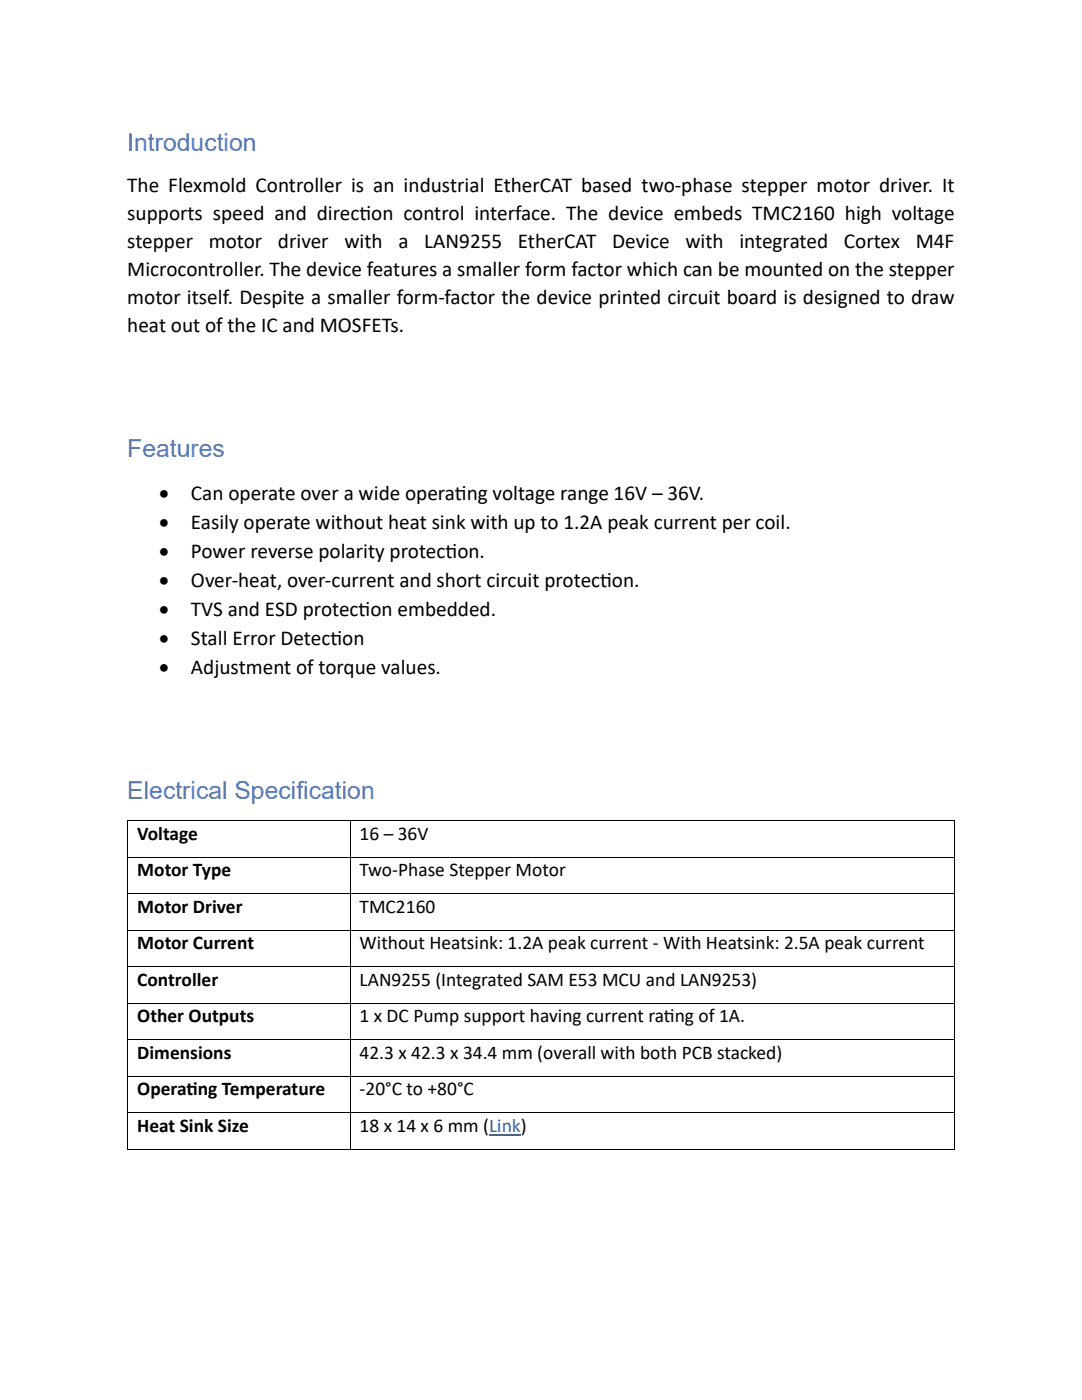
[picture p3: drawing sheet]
<svg xmlns="http://www.w3.org/2000/svg" width="216mm" height="279mm" viewBox="0 0 216 279" stroke-linecap="round" stroke-linejoin="round" font-family="sans-serif">
<defs><g id="words">
<g font-size="4.9" fill="#4472c4">
<text x="25.4" y="30">Introduction</text>
<text x="25.4" y="91.2">Features</text>
<text x="25.4" y="159.4">Electrical Specification</text>
</g>
<g font-size="4.2">
<text x="25.4" y="38.4">The Flexmold Controller is an industrial EtherCAT based two-phase stepper motor driver. It</text>
<text x="25.4" y="43.9">supports speed and direct</text>
<text x="71.7" y="43.9">ion control interface. The device embeds TMC2160 high voltage</text>
<text x="25.4" y="49.5">stepper</text>
<text x="41.7" y="49.5">motor</text>
<text x="55.5" y="49.5">driver</text>
<text x="68.7" y="49.5">with</text>
<text x="79.5" y="49.5">a</text>
<text x="84.7" y="49.5">LAN9255</text>
<text x="103.3" y="49.5">EtherCAT</text>
<text x="122.2" y="49.5">Device</text>
<text x="136.8" y="49.5">with</text>
<text x="147.5" y="49.5">integrated</text>
<text x="168.4" y="49.5">Cortex</text>
<text x="182.7" y="49.5">M4F</text>
<text x="25.4" y="55.1">Microcontroller. The device features a smaller form factor which can be mounted on the stepper</text>
<text x="25.4" y="60.7">motor itself. Despite a smaller form-factor the device printed circuit board is designed to draw</text>
<text x="25.4" y="66.3">heat out of the IC and MOSFETs.</text>
<text x="31.7" y="99.7">•</text>
<text x="38.1" y="99.7">Can operate over a wide operat</text>
<text x="90.8" y="99.7">ing voltage range 16V – 36V.</text>
<text x="31.7" y="105.5">•</text>
<text x="38.1" y="105.5">Easily operate without heat sink with up to 1.2A peak current per coil.</text>
<text x="31.7" y="111.3">•</text>
<text x="38.1" y="111.3">Power reverse polarity protect</text>
<text x="88.9" y="111.3">ion.</text>
<text x="31.7" y="117.1">•</text>
<text x="38.1" y="117.1">Over-heat, over-current and short circuit protect</text>
<text x="119.8" y="117.1">ion.</text>
<text x="31.7" y="122.9">•</text>
<text x="38.1" y="122.9">TVS and ESD protect</text>
<text x="71.6" y="122.9">ion embedded.</text>
<text x="31.7" y="128.7">•</text>
<text x="38.1" y="128.7">Stall Error Detect</text>
<text x="65.9" y="128.7">ion</text>
<text x="31.7" y="134.5">•</text>
<text x="38.1" y="134.5">Adjustment of torque values.</text>
</g>
<g font-size="3.9">
<text x="27.4" y="167.6">Voltage</text>
<text x="71.8" y="167.6">16 – 36V</text>
<text x="27.4" y="174.9">Motor Type</text>
<text x="71.8" y="174.9">Two-Phase Stepper Motor</text>
<text x="27.4" y="182.2">Motor Driver</text>
<text x="71.8" y="182.2">TMC2160</text>
<text x="27.4" y="189.5">Motor Current</text>
<text x="71.8" y="189.5">Without Heatsink: 1.2A peak current - With Heatsink: 2.5A peak current</text>
<text x="27.4" y="196.7">Controller</text>
<text x="71.8" y="196.7">LAN9255 (Integrated SAM E53 MCU and LAN9253)</text>
<text x="27.4" y="204">Other Outputs</text>
<text x="71.8" y="204">1 x DC Pump support having current rat</text>
<text x="132.5" y="204">ing of 1A.</text>
<text x="27.4" y="211.3">Dimensions</text>
<text x="71.8" y="211.3">42.3 x 42.3 x 34.4 mm (overall with both PCB stacked)</text>
<text x="27.4" y="218.6">Operat</text>
<text x="37.2" y="218.6">ing Temperature</text>
<text x="71.8" y="218.6">-20°C to +80°C</text>
<text x="27.4" y="225.9">Heat Sink Size</text>
<text x="71.8" y="225.9">18 x 14 x 6 mm (Link)</text>
</g>
</g></defs>
<g fill="#000">
<path d="M25.4 163.7h.2v.2h-.2z" fill-rule="evenodd"/>
<path d="M25.4 163.7h.2v.2h-.2z" fill-rule="evenodd"/>
<path d="M25.4 171h.2v.2h-.2z" fill-rule="evenodd"/>
<path d="M25.4 178.3h.2v.1h-.2z" fill-rule="evenodd"/>
<path d="M69.8 163.7h.1v.2h-.1z" fill-rule="evenodd"/>
<path d="M69.8 171h.1v.2h-.1z" fill-rule="evenodd"/>
<path d="M69.8 178.3h.1v.1h-.1z" fill-rule="evenodd"/>
<path d="M190.4 163.7h.1v.2h-.1z" fill-rule="evenodd"/>
<path d="M190.4 163.7h.1v.2h-.1z" fill-rule="evenodd"/>
<path d="M190.4 171h.1v.2h-.1z" fill-rule="evenodd"/>
<path d="M190.4 178.3h.1v.1h-.1z" fill-rule="evenodd"/>
<path d="M25.4 185.6h.2v.1h-.2z" fill-rule="evenodd"/>
<path d="M25.4 192.8h.2v.2h-.2z" fill-rule="evenodd"/>
<path d="M69.8 185.6h.1v.1h-.1z" fill-rule="evenodd"/>
<path d="M69.8 192.8h.1v.2h-.1z" fill-rule="evenodd"/>
<path d="M190.4 185.6h.1v.1h-.1z" fill-rule="evenodd"/>
<path d="M190.4 192.8h.1v.2h-.1z" fill-rule="evenodd"/>
<path d="M25.4 200.1h.2v.2h-.2z" fill-rule="evenodd"/>
<path d="M25.4 207.4h.2v.2h-.2z" fill-rule="evenodd"/>
<path d="M25.4 214.7h.2v.2h-.2z" fill-rule="evenodd"/>
<path d="M69.8 200.1h.1v.2h-.1z" fill-rule="evenodd"/>
<path d="M69.8 207.4h.1v.2h-.1z" fill-rule="evenodd"/>
<path d="M69.8 214.7h.1v.2h-.1z" fill-rule="evenodd"/>
<path d="M190.4 200.1h.1v.2h-.1z" fill-rule="evenodd"/>
<path d="M190.4 207.4h.1v.2h-.1z" fill-rule="evenodd"/>
<path d="M190.4 214.7h.1v.2h-.1z" fill-rule="evenodd"/>
<path d="M25.4 222h.2v.2h-.2z" fill-rule="evenodd"/>
<path d="M25.4 229.3h.2v.1h-.2z" fill-rule="evenodd"/>
<path d="M25.4 229.3h.2v.1h-.2z" fill-rule="evenodd"/>
<path d="M69.8 222h.1v.2h-.1z" fill-rule="evenodd"/>
<path d="M69.8 229.3h.1v.1h-.1z" fill-rule="evenodd"/>
<path d="M190.4 222h.1v.2h-.1z" fill-rule="evenodd"/>
<path d="M190.4 229.3h.1v.1h-.1z" fill-rule="evenodd"/>
<path d="M190.4 229.3h.1v.1h-.1z" fill-rule="evenodd"/>
</g>
<g fill="none" stroke="#000" stroke-width=".2">
<path d="M25.5 163.9v7.1M25.5 171.2v7.1M25.5 178.4v7.2M25.6 163.8h44.2M25.6 171.1h44.2M25.6 178.4h44.2M69.9 163.9v7.1M69.9 171.2v7.1M69.9 178.4v7.2M69.9 163.8h120.5M69.9 171.1h120.5M69.9 178.4h120.5"/>
<path d="M190.4 163.9v7.1M190.4 171.2v7.1M190.4 178.4v7.2M25.5 185.7v7.1M25.5 193v7.1M25.6 185.6h44.2M25.6 192.9h44.2M69.9 185.7v7.1M69.9 193v7.1M69.9 185.6h120.5M69.9 192.9h120.5M190.4 185.7v7.1"/>
<path d="M190.4 193v7.1M25.5 200.3v7.1M25.5 207.6v7.1M25.5 214.9v7.1M25.6 200.2h44.2M25.6 207.5h44.2M25.6 214.8h44.2M69.9 200.3v7.1M69.9 207.6v7.1M69.9 214.9v7.1M69.9 200.2h120.5M69.9 207.5h120.5"/>
<path d="M69.9 214.8h120.5M190.4 200.3v7.1M190.4 207.6v7.1M190.4 214.9v7.1M25.5 222.2v7.1M25.6 222.1h44.2M25.6 229.4h44.2M69.9 222.2v7.1M69.9 222.1h120.5M69.9 229.4h120.5M190.4 222.2v7.1"/>
</g>
<path d="M97.6 226.4h6.3" fill="none" stroke="#0563c1" stroke-width=".25"/>
<use href="#words"/>
</svg>
